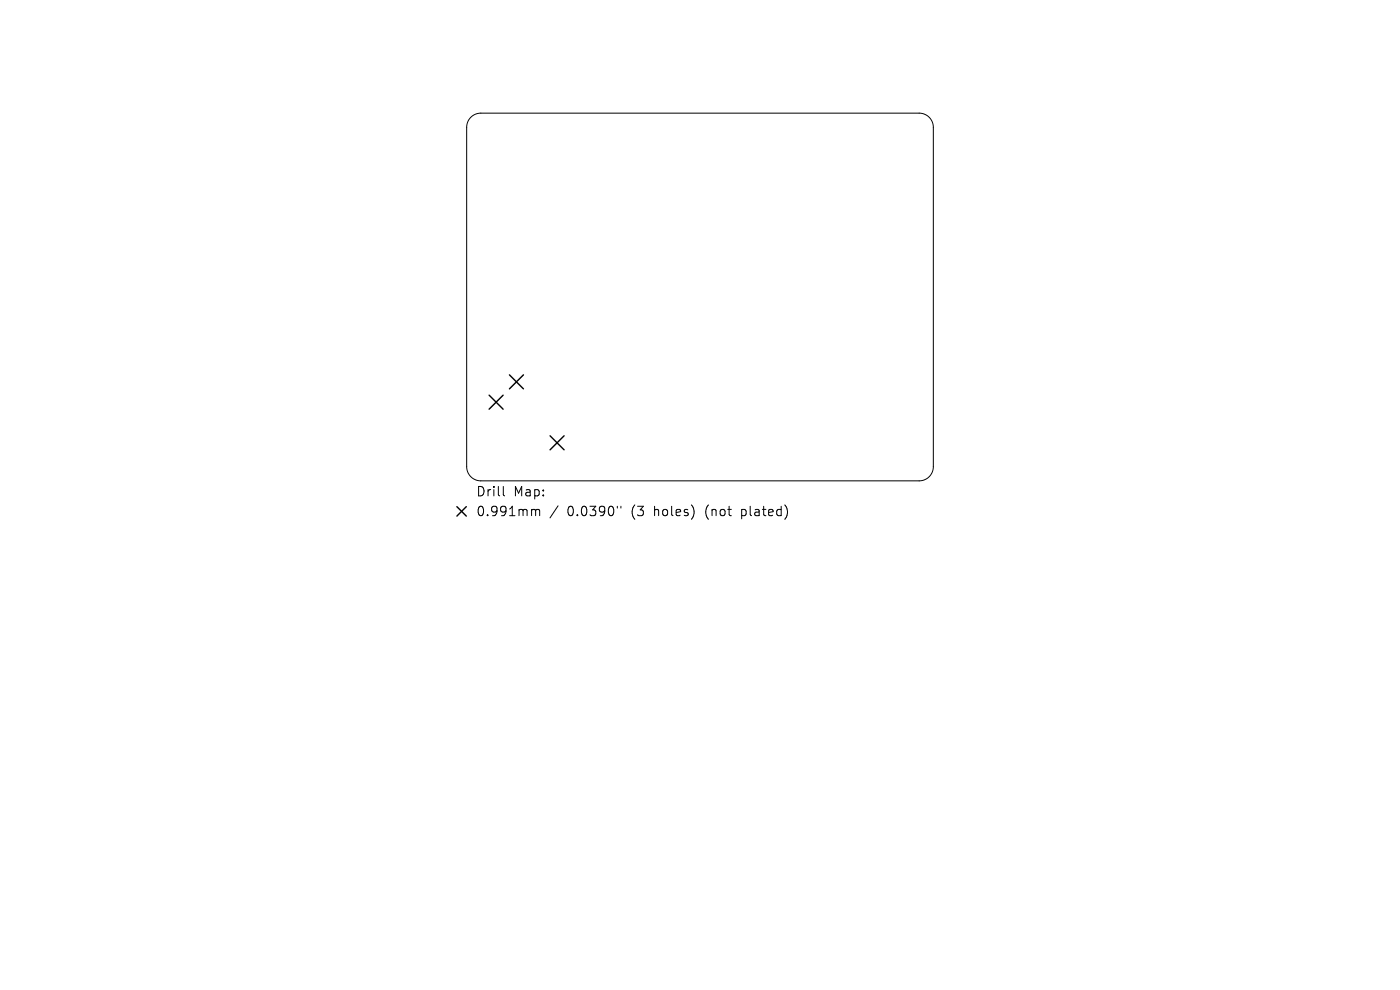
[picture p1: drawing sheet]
<svg xmlns="http://www.w3.org/2000/svg" width="297mm" height="210mm" viewBox="0 0 297 210" stroke-linecap="round" stroke-linejoin="round" font-family="sans-serif">
<defs><g id="words">
<g font-size="2.8">
<text x="100.9" y="105.6">Drill</text>
<text x="108.9" y="105.6">Map:</text>
<text x="100.9" y="109.8">0.991mm</text>
<text x="120.4" y="109.8">0.0390&quot;</text>
<text x="134.1" y="109.8">(3</text>
<text x="139.1" y="109.8">holes)</text>
<text x="150.1" y="109.8">(not</text>
<text x="157.9" y="109.8">plated)</text>
</g>
</g></defs>
<path d="M99.9 24.9a3 3 0 0 1 2.1-.9h93a3 3 0 0 1 3 3v72a3 3 0 0 1-3 3h-93a3 3 0 0 1-3-3v-72a3 3 0 0 1 .9-2.1zM106.8 103.2v1.7l.3 .3M113.1 108.1l.4 .1 .1 .1M113.6 108.3l.3-.2 .5 .1 .1 1.2M113.6 108.3v1.1M118.4 107.3l-1.7 2.6M131 107.4v.4M131.7 107.4v.4" fill="none" stroke="#000" stroke-width=".21"/>
<path d="M108.1 79.5l2.9 3M111 79.5l-2.9 3M103.8 83.8l2.9 3M106.7 83.8l-2.9 3M116.7 92.4l3 3M119.7 92.4l-3 3M96.9 107.5l2 2M98.9 107.5l-2 2" fill="none" stroke="#000" stroke-width=".3"/>
<use href="#words"/>
</svg>
